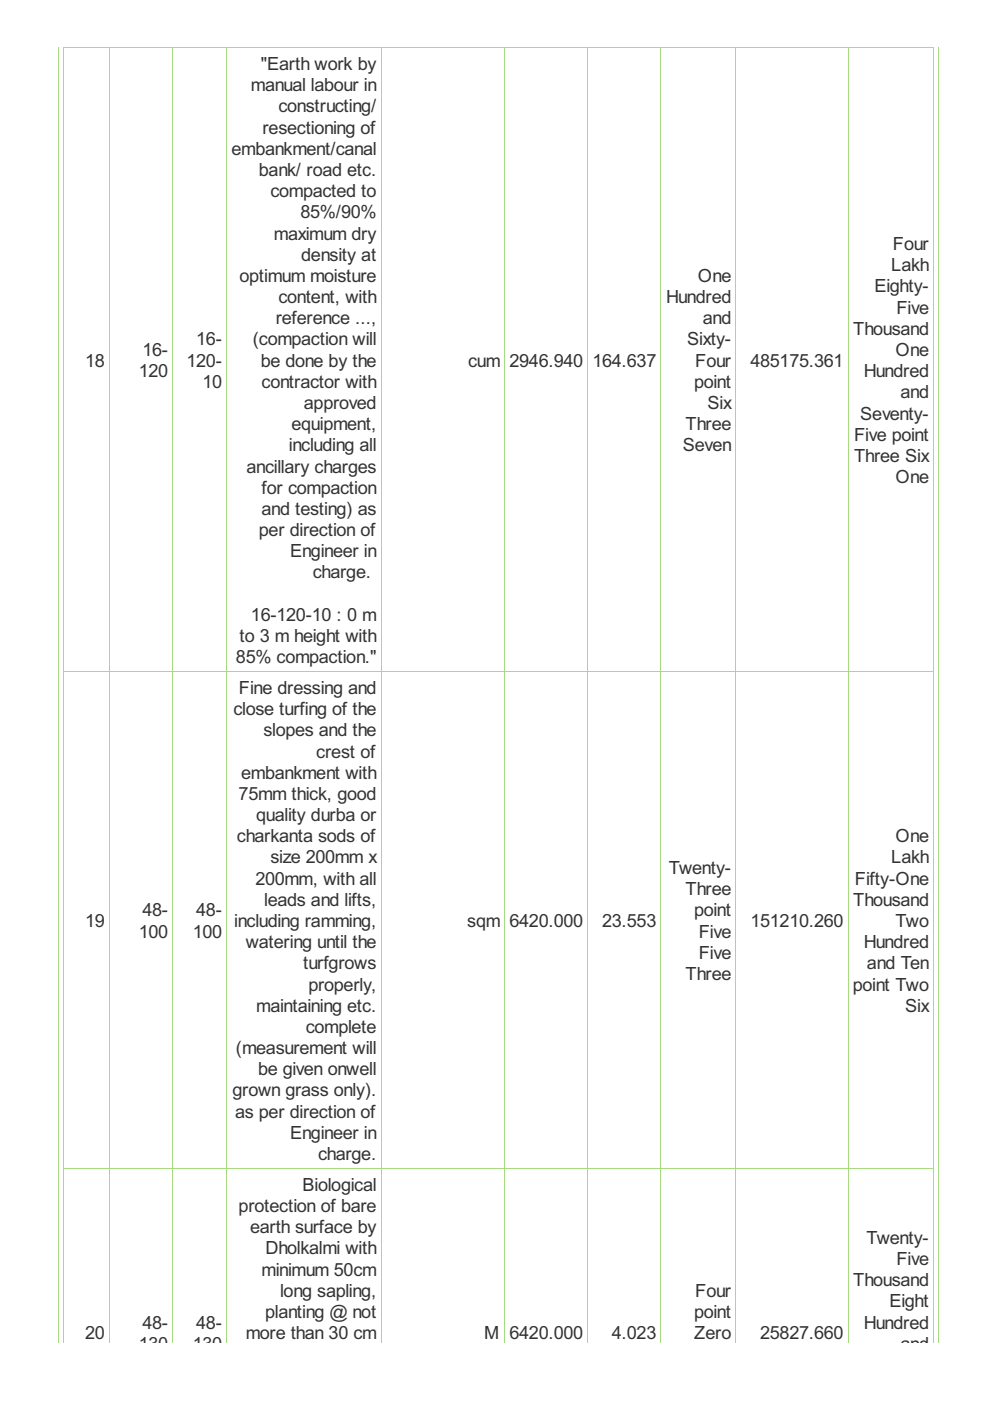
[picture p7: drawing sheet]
<svg xmlns="http://www.w3.org/2000/svg" width="210mm" height="297mm" viewBox="0 0 210 297" stroke-linecap="round" stroke-linejoin="round" font-family="sans-serif">
<defs><g id="words">
<g font-size="4.3" fill="#333">
<text x="55.3" y="14.9">&quot;Earth work by</text>
<text x="53.2" y="19.3">manual labour in</text>
<text x="59" y="23.8">constructing/</text>
<text x="55.6" y="28.3">resectioning of</text>
<text x="49.1" y="32.8">embankment/canal</text>
<text x="54.9" y="37.3">bank/ road etc.</text>
<text x="57.3" y="41.8">compacted to</text>
<text x="63.7" y="46.3">85%/90%</text>
<text x="58.1" y="50.8">maximum dry</text>
<text x="189.3" y="53">Four</text>
<text x="50.8" y="59.8">optimum moisture</text>
<text x="63.9" y="55.3">density at</text>
<text x="148" y="59.8">One</text>
<text x="188.9" y="57.5">Lakh</text>
<text x="59" y="64.3">content, with</text>
<text x="141.2" y="64.3">Hundred</text>
<text x="185.4" y="62">Eighty-</text>
<text x="58.5" y="68.7">reference ...,</text>
<text x="149" y="68.7">and</text>
<text x="180.9" y="71">Thousand</text>
<text x="190.1" y="66.5">Five</text>
<text x="18" y="77.7">18</text>
<text x="30.2" y="75.5">16-</text>
<text x="39.6" y="77.7">120-</text>
<text x="41.6" y="73.2">16-</text>
<text x="53.6" y="73.2">(compaction will</text>
<text x="55.3" y="77.7">be done by the</text>
<text x="99.2" y="77.7">cum</text>
<text x="108" y="77.7">2946.940</text>
<text x="125.6" y="77.7">164.637</text>
<text x="145.7" y="73.2">Sixty-</text>
<text x="147.4" y="77.7">Four</text>
<text x="159.1" y="77.7">485175.361</text>
<text x="189.9" y="75.5">One</text>
<text x="29.5" y="80">120</text>
<text x="42.9" y="82.2">10</text>
<text x="55.5" y="82.2">contractor with</text>
<text x="147.1" y="82.2">point</text>
<text x="183.1" y="80">Hundred</text>
<text x="64.4" y="86.7">approved</text>
<text x="150" y="86.7">Six</text>
<text x="182.4" y="89">Seventy-</text>
<text x="190.9" y="84.5">and</text>
<text x="61.3" y="95.7">including all</text>
<text x="61.8" y="91.2">equipment,</text>
<text x="144.8" y="95.7">Seven</text>
<text x="145.3" y="91.2">Three</text>
<text x="181.1" y="93.4">Five point</text>
<text x="52.3" y="100.2">ancillary charges</text>
<text x="181.1" y="97.9">Three Six</text>
<text x="55.5" y="104.7">for compaction</text>
<text x="189.9" y="102.4">One</text>
<text x="54.9" y="113.7">per direction of</text>
<text x="55.5" y="109.2">and testing) as</text>
<text x="61.5" y="118.1">Engineer in</text>
<text x="66.3" y="122.6">charge.</text>
<text x="53.2" y="131.6">16-120-10 : 0 m</text>
<text x="50.8" y="136.1">to 3 m height with</text>
<text x="50" y="140.6">85% compaction.&quot;</text>
<text x="50.7" y="147.1">Fine dressing and</text>
<text x="49.5" y="151.6">close turfing of the</text>
<text x="55.8" y="156.1">slopes and the</text>
<text x="67.1" y="160.6">crest of</text>
<text x="51.2" y="165.1">embankment with</text>
<text x="50.6" y="169.6">75mm thick, good</text>
<text x="50.2" y="178.6">charkanta sods of</text>
<text x="54.3" y="174.1">quality durba or</text>
<text x="189.9" y="178.6">One</text>
<text x="57.3" y="183.1">size 200mm x</text>
<text x="141.8" y="185.3">Twenty-</text>
<text x="188.9" y="183.1">Lakh</text>
<text x="54.2" y="187.6">200mm, with all</text>
<text x="145.3" y="189.8">Three</text>
<text x="181.3" y="187.6">Fifty-One</text>
<text x="18" y="196.5">19</text>
<text x="30.2" y="194.3">48-</text>
<text x="41.6" y="194.3">48-</text>
<text x="49.7" y="196.5">including ramming,</text>
<text x="56" y="192.1">leads and lifts,</text>
<text x="99.1" y="196.5">sqm</text>
<text x="108" y="196.5">6420.000</text>
<text x="127.7" y="196.5">23.553</text>
<text x="147.1" y="194.3">point</text>
<text x="159.1" y="196.5">151210.260</text>
<text x="180.9" y="192.1">Thousand</text>
<text x="189.9" y="196.5">Two</text>
<text x="29.5" y="198.8">100</text>
<text x="40.9" y="198.8">100</text>
<text x="52.1" y="201">watering until the</text>
<text x="148.1" y="198.8">Five</text>
<text x="148.1" y="203.3">Five</text>
<text x="183.1" y="201">Hundred</text>
<text x="64.3" y="205.5">turfgrows</text>
<text x="145.3" y="207.8">Three</text>
<text x="183.8" y="205.5">and Ten</text>
<text x="54.3" y="214.5">maintaining etc.</text>
<text x="65.4" y="210">properly,</text>
<text x="180.8" y="210">point Two</text>
<text x="191.9" y="214.5">Six</text>
<text x="64.8" y="219">complete</text>
<text x="50" y="223.5">(measurement will</text>
<text x="54.7" y="228">be given onwell</text>
<text x="49.3" y="232.5">grown grass only).</text>
<text x="49.8" y="237">as per direction of</text>
<text x="61.5" y="241.5">Engineer in</text>
<text x="67.4" y="245.9">charge.</text>
<text x="50.6" y="257">protection of bare</text>
<text x="64.1" y="252.5">Biological</text>
<text x="53" y="261.5">earth surface by</text>
<text x="183.7" y="263.7">Twenty-</text>
<text x="56.3" y="266">Dholkalmi with</text>
<text x="190.1" y="268.2">Five</text>
<text x="55.5" y="270.5">minimum 50cm</text>
<text x="59.4" y="274.9">long sapling,</text>
<text x="147.4" y="274.9">Four</text>
<text x="180.9" y="272.7">Thousand</text>
<text x="30.2" y="281.7">48-</text>
<text x="41.6" y="281.7">48-</text>
<text x="56.2" y="279.4">planting @ not</text>
<text x="147.1" y="279.4">point</text>
<text x="183.1" y="281.7">Hundred</text>
<text x="188.6" y="277.2">Eight</text>
<text x="18" y="283.9">20</text>
<text x="29.5" y="286.2">130</text>
<text x="40.9" y="286.2">130</text>
<text x="52.1" y="283.9">more than 30 cm</text>
<text x="102.7" y="283.9">M</text>
<text x="108" y="283.9">6420.000</text>
<text x="129.7" y="283.9">4.023</text>
<text x="147.2" y="283.9">Zero</text>
<text x="161.2" y="283.9">25827.660</text>
<text x="190.9" y="286.2">and</text>
</g>
</g></defs>
<path d="M13.4 10.1h9.9" fill="none" stroke="#a8da7f" stroke-width=".21"/>
<g fill="#a8da7f">
<path d="M13.4 9.9h.1v.3h-.1z"/>
<path d="M23.1 9.9h.2v.3h-.2z"/>
</g>
<path d="M23.1 10.1h13.6" fill="none" stroke="#a8da7f" stroke-width=".21"/>
<g fill="#a8da7f">
<path d="M23.1 9.9h.2v.3h-.2z"/>
<path d="M36.6 9.9h.1v.3h-.1z"/>
</g>
<path d="M36.6 10.1h11.6" fill="none" stroke="#a8da7f" stroke-width=".21"/>
<g fill="#a8da7f">
<path d="M36.6 9.9h.1v.3h-.1z"/>
<path d="M48 9.9h.2v.3h-.2z"/>
</g>
<path d="M48 10.1h32.9" fill="none" stroke="#a8da7f" stroke-width=".21"/>
<g fill="#a8da7f">
<path d="M48 9.9h.2v.3h-.2z"/>
<path d="M80.7 9.9h.2v.3h-.2z"/>
</g>
<path d="M80.7 10.1h26.4" fill="none" stroke="#a8da7f" stroke-width=".21"/>
<g fill="#a8da7f">
<path d="M80.7 9.9h.2v.3h-.2z"/>
<path d="M106.9 9.9h.2v.3h-.2z"/>
</g>
<path d="M106.9 10.1h17.8" fill="none" stroke="#a8da7f" stroke-width=".21"/>
<g fill="#a8da7f">
<path d="M106.9 9.9h.2v.3h-.2z"/>
<path d="M124.5 9.9h.2v.3h-.2z"/>
</g>
<path d="M124.5 10.1h15.7" fill="none" stroke="#a8da7f" stroke-width=".21"/>
<g fill="#a8da7f">
<path d="M124.5 9.9h.2v.3h-.2z"/>
<path d="M140 9.9h.2v.3h-.2z"/>
</g>
<path d="M140 10.1h16.1" fill="none" stroke="#a8da7f" stroke-width=".21"/>
<g fill="#a8da7f">
<path d="M140 9.9h.2v.3h-.2z"/>
<path d="M155.9 9.9h.2v.3h-.2z"/>
</g>
<path d="M155.9 10.1h24" fill="none" stroke="#a8da7f" stroke-width=".21"/>
<g fill="#a8da7f">
<path d="M155.9 9.9h.2v.3h-.2z"/>
<path d="M179.7 9.9h.2v.3h-.2z"/>
</g>
<path d="M179.7 10.1h18.3" fill="none" stroke="#a8da7f" stroke-width=".21"/>
<g fill="#a8da7f">
<path d="M179.7 9.9h.2v.3h-.2z"/>
<path d="M197.9 9.9h.1v.3h-.1z"/>
</g>
<g fill="none" stroke="#a8da7f" stroke-width=".21">
<path d="M12.3 9.9v274.8M13.4 10.1h184.6M13.5 10v274.7M23.2 10v274.7M36.7 10v274.7M48.1 10v274.7M80.8 10v274.7M107 10v274.7M124.6 10v274.7M140.1 10v274.7M156 10v274.7M179.8 10v274.7"/>
<path d="M198 10v274.7M198.9 9.9v274.8M13.4 142.4h184.6M13.4 247.7h184.6"/>
</g>
<use href="#words"/>
</svg>
